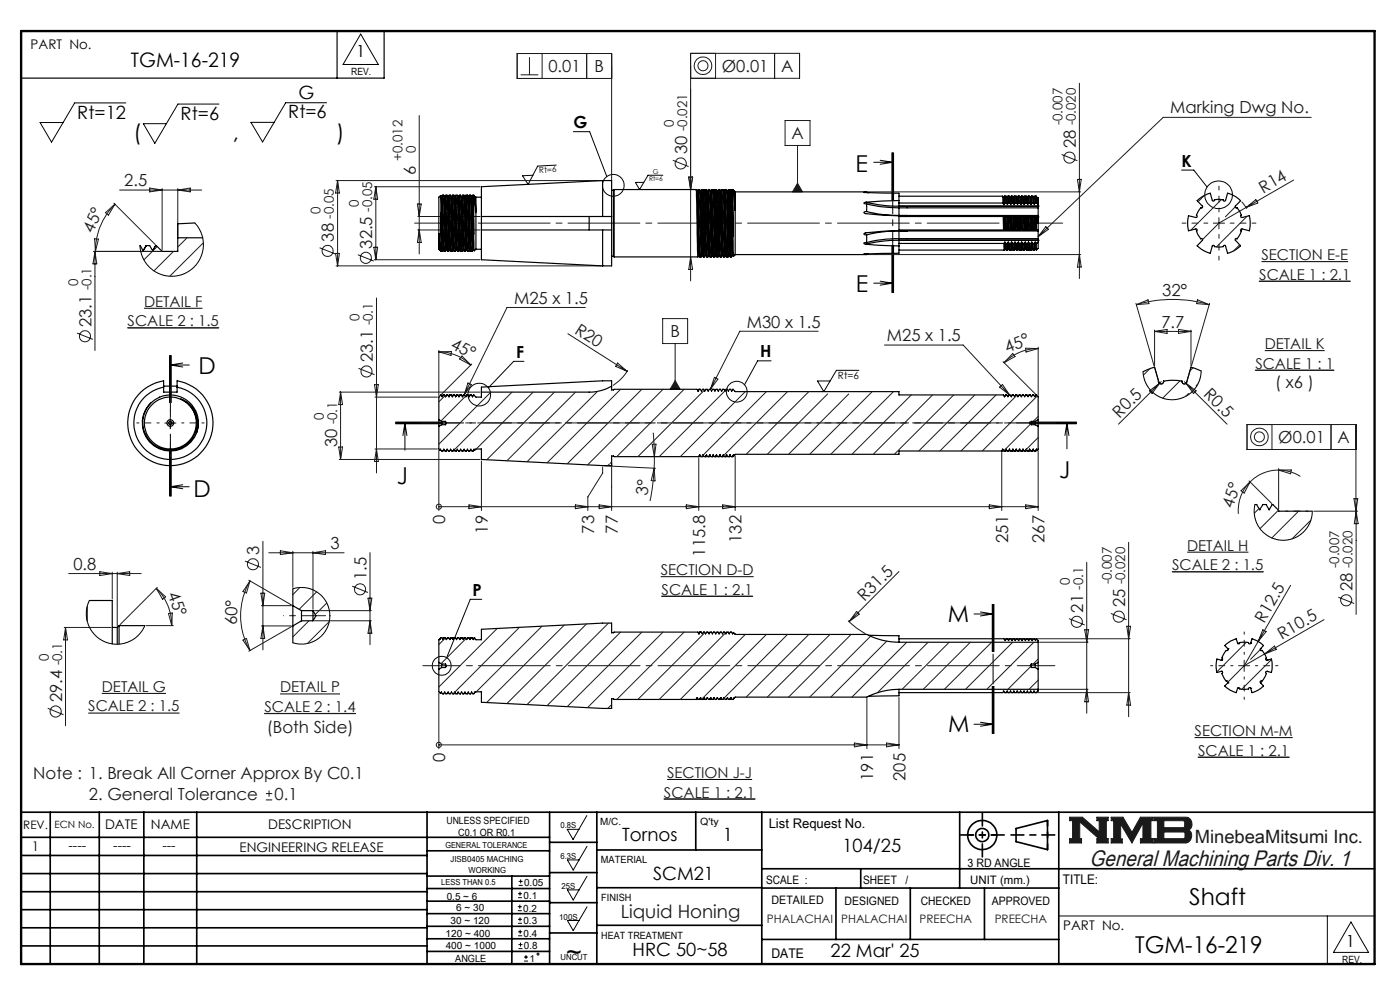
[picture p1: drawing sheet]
<svg xmlns="http://www.w3.org/2000/svg" width="297mm" height="210mm" viewBox="0 0 297 210" stroke-linecap="round" stroke-linejoin="round" font-family="sans-serif">
<defs><g id="words">
<g font-size="4.9">
<text x="181.5" y="36.4">E</text>
<text x="181.5" y="62">E</text>
<text x="42.1" y="79.4">D</text>
<text x="224.7" y="101.5">J</text>
<text x="41" y="105.4">D</text>
<text x="84.2" y="102.6">J</text>
<text x="201.1" y="131.9">M</text>
<text x="201.1" y="155.3">M</text>
<text x="252.3" y="192">Shaft</text>
<text x="120.1" y="203.7">~</text>
<text x="240.8" y="202.1">TGM-16-219</text>
</g>
<g font-size="4.7">
<text x="28.3" y="29.6">(</text>
<text x="49.4" y="29.6">,</text>
<text x="71.4" y="29.6">)</text>
</g>
<text font-size="4.7" fill="#191924" x="231.2" y="183.6">General Machining Parts Div. 1</text>
<text font-size="4.2" x="27.8" y="14.3">TGM-16-219</text>
<g font-size="3.9">
<text x="63.3" y="20.9">G</text>
<text x="16.4" y="25.1">Rt=12</text>
<text x="38.3" y="25.4">Rt=6</text>
<text x="61.2" y="25.1">Rt=6</text>
<text x="132" y="178.4">Tornos</text>
<text x="153.3" y="178.4">1</text>
<text x="178.7" y="180.8">104/25</text>
<text x="138.5" y="186.6">SCM21</text>
<text x="134.2" y="202.9">HRC 50~58</text>
<text x="176.2" y="203.1">22 Mar' 25</text>
</g>
<g font-size="3.9" fill="#191924">
<text x="253.5" y="178.9">MinebeaMitsumi Inc.</text>
<text x="131.7" y="194.7">Liquid Honing</text>
</g>
<g font-size="3.5">
<text x="75.6" y="12.1">1</text>
<text x="121.7" y="27.2">G</text>
<text x="250.7" y="35.3">K</text>
<text x="109.5" y="75.9">F</text>
<text x="161.2" y="75.8">H</text>
<text x="100.3" y="126.4">P</text>
<text x="285.5" y="200.9">1</text>
</g>
<g font-size="3.5" fill="#191924">
<text x="116.3" y="15.3">0.01</text>
<text x="126.1" y="15.3">B</text>
<text x="153.1" y="15.3">Ø0.01</text>
<text x="165.7" y="15.3">A</text>
<text x="167.9" y="29.5">A</text>
<text x="248.2" y="24.1">Marking Dwg No.</text>
<text x="145.8" y="32.7" transform="rotate(-90 145.8 32.7)">30</text>
<text x="228.2" y="31.5" transform="rotate(-90 228.2 31.5)">28</text>
<text x="26.4" y="39.5">2.5</text>
<text x="88.2" y="37.2" transform="rotate(-90 88.2 37.2)">6</text>
<text x="268" y="41" transform="rotate(-30 268 41)">R14</text>
<text x="19.7" y="49.6" transform="rotate(-66 19.7 49.6)">45°</text>
<text x="70.9" y="51.3" transform="rotate(-90 70.9 51.3)">38</text>
<text x="79" y="52.7" transform="rotate(-90 79 52.7)">32.5</text>
<text x="109.1" y="64.4">M25 x 1.5</text>
<text x="246.5" y="62.7" transform="rotate(1 246.5 62.7)">32°</text>
<text x="19.4" y="69.4" transform="rotate(-90 19.4 69.4)">23.1</text>
<text x="121.7" y="70.7" transform="rotate(32 121.7 70.7)">R20</text>
<text x="142.2" y="71.6">B</text>
<text x="158.4" y="69.5">M30 x 1.5</text>
<text x="246.4" y="69.5">7.7</text>
<text x="79.1" y="76.8" transform="rotate(-90 79.1 76.8)">23.1</text>
<text x="95.4" y="73.8" transform="rotate(27 95.4 73.8)">45°</text>
<text x="188.2" y="72.4">M25 x 1.5</text>
<text x="213.7" y="74.9" transform="rotate(-22 213.7 74.9)">45°</text>
<text x="255.2" y="83.8" transform="rotate(45 255.2 83.8)">R0.5</text>
<text x="270.5" y="82.4">( x6 )</text>
<text x="237.5" y="88.8" transform="rotate(-45 237.5 88.8)">R0.5</text>
<text x="71.5" y="94.9" transform="rotate(-90 71.5 94.9)">30</text>
<text x="271.2" y="94">Ø0.01</text>
<text x="283.7" y="94">A</text>
<text x="137.4" y="105.2" transform="rotate(-82 137.4 105.2)">3°</text>
<text x="261.6" y="107.9" transform="rotate(-72 261.6 107.9)">45°</text>
<text x="94.4" y="111.2" transform="rotate(-90 94.4 111.2)">0</text>
<text x="103.5" y="113.2" transform="rotate(-90 103.5 113.2)">19</text>
<text x="126.1" y="113.2" transform="rotate(-90 126.1 113.2)">73</text>
<text x="131.1" y="113.2" transform="rotate(-90 131.1 113.2)">77</text>
<text x="55" y="117.7" transform="rotate(-90 55 117.7)">3</text>
<text x="70.1" y="116.5">3</text>
<text x="149.6" y="118.1" transform="rotate(-90 149.6 118.1)">115.8</text>
<text x="157.3" y="115.1" transform="rotate(-90 157.3 115.1)">132</text>
<text x="213.9" y="115.1" transform="rotate(-90 213.9 115.1)">251</text>
<text x="221.6" y="115.1" transform="rotate(-90 221.6 115.1)">267</text>
<text x="15.6" y="120.9">0.8</text>
<text x="77.7" y="123.1" transform="rotate(-90 77.7 123.1)">1.5</text>
<text x="286.9" y="125.4" transform="rotate(-90 286.9 125.4)">28</text>
<text x="35.5" y="126" transform="rotate(69 35.5 126)">45°</text>
<text x="183.4" y="127.7" transform="rotate(-45 183.4 127.7)">R31.5</text>
<text x="229.8" y="129.9" transform="rotate(-90 229.8 129.9)">21</text>
<text x="238.7" y="128.9" transform="rotate(-90 238.7 128.9)">25</text>
<text x="50.2" y="132.6" transform="rotate(-88 50.2 132.6)">60°</text>
<text x="268.2" y="132.4" transform="rotate(-60 268.2 132.4)">R12.5</text>
<text x="271.9" y="135.8" transform="rotate(-30 271.9 135.8)">R10.5</text>
<text x="13.2" y="149" transform="rotate(-90 13.2 149)">29.4</text>
<text x="56.6" y="155.5">(Both Side)</text>
<text x="94.4" y="161.7" transform="rotate(-90 94.4 161.7)">0</text>
<text x="7" y="165.1">Note : 1. Break All Corner Approx By C0.1</text>
<text x="185.2" y="165.6" transform="rotate(-90 185.2 165.6)">191</text>
<text x="192.1" y="165.6" transform="rotate(-90 192.1 165.6)">205</text>
<text x="18.9" y="169.7">2. General Tolerance</text>
<text x="58.2" y="169.7">0.1</text>
</g>
<g font-size="3.2" fill="#191924">
<text x="267.1" y="59.3">SCALE 1 : 2.1</text>
<text x="267.6" y="55.2">SECTION E-E</text>
<text x="30.6" y="65">DETAIL F</text>
<text x="27.1" y="69.2">SCALE 2 : 1.5</text>
<text x="268.3" y="74">DETAIL K</text>
<text x="266.3" y="78.2">SCALE 1 : 1</text>
<text x="251.8" y="116.8">DETAIL H</text>
<text x="140.2" y="122">SECTION D-D</text>
<text x="248.7" y="121">SCALE 2 : 1.5</text>
<text x="140.4" y="126.2">SCALE 1 : 2.1</text>
<text x="21.6" y="146.7">DETAIL G</text>
<text x="59.4" y="146.9">DETAIL P</text>
<text x="18.7" y="150.9">SCALE 2 : 1.5</text>
<text x="56.1" y="151">SCALE 2 : 1.4</text>
<text x="253.4" y="156.1">SECTION M-M</text>
<text x="254.2" y="160.3">SCALE 1 : 2.1</text>
<text x="141.5" y="165">SECTION J-J</text>
<text x="140.9" y="169.2">SCALE 1 : 2.1</text>
</g>
<g font-size="2.8">
<text x="6.5" y="10.4">PART No.</text>
<text x="22.3" y="175.9">DATE</text>
<text x="32" y="175.9">NAME</text>
<text x="56.9" y="175.9">DESCRIPTION</text>
<text x="163.1" y="175.7">List Request No.</text>
<text x="6.8" y="180.6">1</text>
<text x="14.5" y="180.3">----</text>
<text x="24" y="180.3">----</text>
<text x="34.5" y="180.3">---</text>
<text x="50.8" y="180.7">ENGINEERING RELEASE</text>
<text x="225.5" y="187.6">TITLE:</text>
<text x="225.6" y="197.2">PART No.</text>
<text x="163.7" y="203.2">DATE</text>
</g>
<g font-size="2.8" fill="#191924">
<text x="142.9" y="26.9" transform="rotate(-90 142.9 26.9)">0</text>
<text x="145.8" y="27.8" transform="rotate(-90 145.8 27.8)">-0.021</text>
<text x="225.4" y="26.6" transform="rotate(-90 225.4 26.6)">-0.007</text>
<text x="228.2" y="26.6" transform="rotate(-90 228.2 26.6)">-0.020</text>
<text x="85.4" y="34.2" transform="rotate(-90 85.4 34.2)">+0.012</text>
<text x="88.2" y="32.5" transform="rotate(-90 88.2 32.5)">0</text>
<text x="68" y="45.4" transform="rotate(-90 68 45.4)">0</text>
<text x="70.8" y="46.4" transform="rotate(-90 70.8 46.4)">-0.05</text>
<text x="76.1" y="44" transform="rotate(-90 76.1 44)">0</text>
<text x="79" y="44.9" transform="rotate(-90 79 44.9)">-0.05</text>
<text x="16.6" y="60.6" transform="rotate(-90 16.6 60.6)">0</text>
<text x="19.4" y="61.6" transform="rotate(-90 19.4 61.6)">-0.1</text>
<text x="76.3" y="68.1" transform="rotate(-90 76.3 68.1)">0</text>
<text x="79.1" y="69" transform="rotate(-90 79.1 69)">-0.1</text>
<text x="68.7" y="89.1" transform="rotate(-90 68.7 89.1)">0</text>
<text x="71.5" y="90" transform="rotate(-90 71.5 90)">-0.1</text>
<text x="227" y="124.1" transform="rotate(-90 227 124.1)">0</text>
<text x="229.8" y="125.1" transform="rotate(-90 229.8 125.1)">-0.1</text>
<text x="235.9" y="124" transform="rotate(-90 235.9 124)">-0.007</text>
<text x="238.7" y="124" transform="rotate(-90 238.7 124)">-0.020</text>
<text x="284.1" y="120.5" transform="rotate(-90 284.1 120.5)">-0.007</text>
<text x="286.9" y="120.5" transform="rotate(-90 286.9 120.5)">-0.020</text>
<text x="10.3" y="140.2" transform="rotate(-90 10.3 140.2)">0</text>
<text x="13.2" y="141.2" transform="rotate(-90 13.2 141.2)">-0.1</text>
</g>
<g font-size="2.5">
<text x="4.9" y="175.9">REV.</text>
<text x="205.2" y="183.8">3 RD ANGLE</text>
<text x="162.5" y="187.5">SCALE :</text>
<text x="163.7" y="191.7">DETAILED</text>
<text x="179.2" y="191.9">DESIGNED</text>
<text x="183.1" y="187.5">SHEET</text>
<text x="192.1" y="187.5">/</text>
<text x="195.3" y="191.9">CHECKED</text>
<text x="205.8" y="187.5">UNIT (mm.)</text>
<text x="210.4" y="191.9">APPROVED</text>
</g>
<g font-size="2.5" fill="#191924">
<text x="162.7" y="195.9">PHALACHAI</text>
<text x="178.5" y="195.9">PHALACHAI</text>
<text x="195.1" y="195.9">PREECHA</text>
<text x="211" y="195.9">PREECHA</text>
</g>
<g font-size="2.1">
<text x="74.5" y="16">REV.</text>
<text x="177.8" y="80.3">Rt=6</text>
<text x="11.6" y="175.6">ECN No.</text>
<text x="94.7" y="174.7">UNLESS SPECIFIED</text>
<text x="97.2" y="177.3">C0.1 OR R0.1</text>
<text x="127.3" y="174.9">M/C.</text>
<text x="148.6" y="175">Q'ty</text>
<text x="127.5" y="183">MATERIAL</text>
<text x="94.8" y="191">0.5 ~ 6</text>
<text x="111.1" y="190.6">0.1</text>
<text x="111.2" y="188">0.05</text>
<text x="127.6" y="191.1">FINISH</text>
<text x="95.6" y="195.9">30 ~ 120</text>
<text x="96.8" y="193.3">6 ~ 30</text>
<text x="111" y="193.4">0.2</text>
<text x="111.1" y="196.1">0.3</text>
<text x="94.5" y="198.8">120 ~ 400</text>
<text x="94.5" y="201.3">400 ~ 1000</text>
<text x="111.1" y="198.7">0.4</text>
<text x="111.2" y="201.4">0.8</text>
<text x="127.6" y="199.2">HEAT TREATMENT</text>
<text x="96.6" y="204.1">ANGLE</text>
<text x="112.3" y="204.1">1</text>
<text x="284.7" y="204.3">REV.</text>
</g>
<g font-size="1.8">
<text x="114.4" y="36.7" transform="rotate(-3 114.4 36.7)">Rt=6</text>
<text x="94.5" y="179.8">GENERAL TOLERANCE</text>
<text x="118.9" y="175.7">0.8S</text>
<text x="95.6" y="182.8">JISB0405 MACHING</text>
<text x="99.4" y="185.1">WORKING</text>
<text x="118.9" y="182.2">6.3S</text>
<text x="93.6" y="187.8">LESS THAN 0.5</text>
<text x="119.1" y="188.6">25S</text>
<text x="118.6" y="195.1">100S</text>
<text x="118.9" y="203.6">UNCUT</text>
</g>
<g font-size="1.4">
<text x="137.7" y="38.4">Rt=6</text>
<text x="138.5" y="36.9">G</text>
</g>
</g></defs>
<g fill="none" stroke="#000" stroke-width=".35">
<path d="M4.5 172.3h287.1M4.5 177.6h112.1M10.7 172.3v32.2M21.1 172.3v32.2M30.5 172.3v32.2M41.7 172.3v32.2M90.6 172.3v32.2M116.6 172.3v32.2M116.6 178.7h10M126.6 172.3v32.2M147.6 172.3v8M161.6 172.3v32.2"/>
<path d="M203.6 172.3v16.1M215.5 175.7l6.7-1.6v6.1l-6.7-1.7zM224.6 172.3v32.2M4.5 185.3h86.1M4.5 181.5h86.1M4.5 189.2h86.1M4.5 193h86.1M4.5 196.8h86.1M90.6 199.1h26M90.6 193.8h26M90.6 188.5h26M90.6 191.2h26"/>
<path d="M90.6 180.5h26M90.6 185.8h26M90.6 196.5h26M108.6 185.8v18.5M116.6 185.1h10M116.6 191.5h10M116.6 197.9h10M126.6 196.3h35M126.6 188.3h35M126.6 180.3h35M161.6 184.3h130M161.6 199.3h63"/>
<path d="M161.6 188.4h63M177.3 188.4v10.9M182.6 184.3v4.1M193.1 188.4v10.9M208.8 188.4v10.9M4.5 200.7h86.1M90.6 201.8h26"/>
<circle cx="208.4" cy="177.1" r="3.1"/>
<circle cx="208.4" cy="177.1" r="1.4"/>
</g>
<path d="M226.9 173.3h2.7l3.6 3.2v-2.4h-.5v-.8h2.4v.8h-.4v3.8h.4v.9h-2.4v-.9h.5l-4.1-3.6v3.6h.3v.9h-2.5v-.9h.6v-3.8h-.6zM235.7 173.3h2.5l1.9 3.3 1.8-3.3h2.8v.8h-.5v3.8h.5v.9h-2.8v-.9h.6v-3.3l-2.4 4.2-2.4-4v3.2h.4v.8h-2.4v-.9h.6v-3.8h-.6zM244.9 173.3h6.6a1.48 1.48 0 0 1 1.3 1.2 1.48 1.48 0 0 1-.7 1.6 1.48 1.48 0 0 1 .7 1.6 1.48 1.48 0 0 1-1.4 1.1h-6.5v-.9h.6v-3.8h-.6zM246.9 174.1h4.1l.3 .2v1l-.3 .3h-4.1zM246.9 176.5h4.2l.3 .3v.8l-.4 .3h-4.1z" fill="none" stroke="#191924" stroke-width=".21"/>
<path d="M76.5 7.2l3.8 6.5h-7.5zM120.3 175.9h2.5l-1.2 2.2zM124.5 173l-1.7 2.9M124.5 179.5l-1.7 2.9M120.4 182.4h2.4l-1.2 2.2zM120.4 188.8h2.4l-1.2 2.1zM120.4 195.3h2.4l-1.2 2.1zM124.5 185.9l-1.7 2.9M124.5 192.4l-1.7 2.9M224.6 194.3h67M281.6 194.3v10.2M286.6 195.6l3.7 6.4h-7.4z" fill="none" stroke="#000" stroke-width=".21"/>
<path d="M4.5 6.6h287.1" fill="none" stroke="#000" stroke-width=".21" stroke-dasharray="6.3 1.3 1.3 1.3" stroke-dashoffset="1.9"/>
<path d="M71.5 6.6v10M81.5 6.6v10h-77" fill="none" stroke="#000" stroke-width=".25"/>
<path d="M205.3 177.1h6.2M222.2 174v6.2" fill="none" stroke="#000" stroke-width=".35" stroke-dasharray="15.2 1.3 1.3 1.3" stroke-dashoffset="14.1"/>
<path d="M203.8 177.1h9.2M208.4 172.5v9.2M214.5 177.1h9.3" fill="none" stroke="#000" stroke-width=".35" stroke-dasharray="15.2 1.3 1.3 1.3" stroke-dashoffset="12.5"/>
<path d="M4.5 6.6h287.1v197.9h-287.1z" fill="none" stroke="#000" stroke-width=".5"/>
<path d="M226.9 173.3v.8h.6v3.8h-.6v.9h2.5v-.9h-.3v-3.6l4.1 3.6h-.5v.9h2.4v-.9h-.4v-3.8h.4v-.8h-2.4v.8h.5v2.4l-3.6-3.2zM235.7 173.3v.8h.6v3.8h-.6v.9h2.4v-.8h-.4v-3.2l2.4 4 2.4-4.2v3.3h-.6v.9h2.8v-.9h-.5v-3.8h.5v-.8h-2.8l-1.8 3.3-1.9-3.3zM246.9 176.5h4.2l.3 .2v1l-.3 .2h-4.2zM244.9 173.3v.8h.6v3.8h-.6v.9h6.9l.7-.5 .3-.9-.1-.7-.6-.6a1.48 1.48 0 0 0 .7-1.6 1.48 1.48 0 0 0-1.3-1.2zM246.9 174.1h4.1l.3 .2v1.1l-.2 .2h-4.2z" fill-rule="evenodd" fill="#191924"/>
<g fill="none" stroke="#191924" stroke-width=".21">
<path d="M110.5 15.9h3.7M112.3 12.1v3.8M115 11.4v5.2M124.5 11.4v5.2M129.8 16.6h-20.1v-5.2h20.1v26.9M146.5 16.6h23.1v-5.3h-23.1v48.3M151.8 11.3v5.3M164.3 11.3v5.3M229 17.7v41.4M31.8 39.9l2.6 .4-2.6 .4zM34.4 40v13M37.7 40v10.1"/>
<path d="M71.3 38.3h56.3M71.6 38.3v18.1M71.6 38.3l.4 2.6h-.8zM79.4 39.6h22.4M79.7 39.6v15.5M79.7 39.6l.4 2.7h-.8zM88.9 24.5v29.4M142.7 34l3.4 1.3M146.1 37.6h.8l-.4 2.6zM146.1 37.6l.4 2.6M166.5 25.6h5.3v5.3h-5.3zM169.2 38.9l1.1 1.8h-2.2z"/>
<path d="M169.2 30.9v9.8M225.2 32.8l3.4 1.3M228.6 38.1h.8l-.4 2.6zM274.4 38.2l-15.8 9.1M278.2 24.9h-31.4l-26.6 25.3M20.1 50.7h.8l-.7 2.6zM20.1 53.3v21.1M20.1 53.3l.4 2.7h-.8zM22.4 45.1l2-1.8-1.4 2.3zM24.2 43.1l8.7 8.8M24.4 43.3a14.2 14.2 0 0 0-4.2 10M25.4 40.3h17.4"/>
<path d="M34.1 53.3h-14.3M37.7 40.3l2.7-.4v.8zM67.8 52.6l3.4 1.3M71.2 53.8h.8l-.4 2.6zM71.3 56.4h56.3M75.9 54l3.4 1.4M79.3 52.4h.8l-.4 2.7zM79.4 55.1h22.4M88.5 43.3h.9l-.5 2.6zM88.7 48.8h13.1M88.7 45.9h13.1M88.9 48.8l.5 2.6h-.9z"/>
<path d="M146.5 54.5l.4 2.6h-.8zM184.2 40.7h45.1M184.2 54h45.1M221.9 48.1l.5 .5-2.2 1.6zM229 54l.4 2.6h-.8zM257.4 47.3h2.4M258.6 46.2v2.3M263.4 42.8l1.1 1.5M264.3 44l2.1-1.6 .4 .7zM267.1 59.6h19.4M16.3 70.7l3.4 1.3M27.1 69.5h19.3"/>
<path d="M76.1 78.1l3.3 1.4M79.9 63.2v37.1M93.1 74.6a9.5 9.5 0 0 1 6.8 2.8M93.1 74.3v9.6M93.1 74.6h2.7l-.1 .8zM98 75.5l1.9 1.9-2.4-1.2zM100.1 77.2l-6.4 6.4M120.5 70.8l12.5 8M124.2 65.2h-16.6l-9.1 18.6M131 77l2 1.8-2.4-1.1zM133.2 78.5a9.9 9.9 0 0 1-3.2 3.3M140.6 67.6h5.3v5.3h-5.3z"/>
<path d="M143.2 72.9v9.7M173.6 70.3h-16.6l-6.3 12.3M187.6 73.2h16.7l9.9 10.6M212.8 76.7l6.8 6.9M214.8 75l.5 .6-2.3 1.3zM217.6 73.9h2.6l-2.5 .8zM220.2 73.9a10.3 10.3 0 0 0-7.2 3M220.2 73.7v10.2M241 64.3l3.8 13.3M241.1 64.6a27.7 27.7 0 0 1 15.4 0M241.1 64.6l2.5-1 .1 .8zM244.9 77.9l1.1 3.4a.51 .51 0 0 0 .6 .1 .51 .51 0 0 0 .2-.6"/>
<path d="M244.9 70v7.6M244.9 70.3h7.8M244.9 70.3l2.7-.4v.8zM250 69.9l2.7 .4-2.7 .4zM252.7 77.9l-1 3.3a.51 .51 0 0 1-.6 .2 .51 .51 0 0 1-.3-.6M252.7 70v7.6M254 63.6l2.5 1-2.6-.2zM256.6 64.3l-3.8 13.3M266.3 78.5h16.7M35 89.7h2.3M36.1 88.5v2.4M71.9 94.8h.8l-.5 2.7z"/>
<path d="M72 97.5h29.8M72 83.2h29.8M72.2 83.2v14.3M72.2 83.2l.5 2.6h-.8zM79.4 81.6h.9l-.4 2.6zM79.6 84.2h13.2M79.6 95.2h13.2M79.9 95.2l.4 2.7h-.9zM93.1 95.5v12.8M99.3 81.2l.7 .4-1.5 2.2zM102.1 97.8v10.5M127.8 99.1v1.3l-3.1 5v2.9"/>
<path d="M128.2 98.8l10.9 .5M129.8 98.3v10M138.4 94.3l.8-.1-.4 2.7zM138.6 91.8l.2 5.1M138.8 99.3l.2 2.7-.9-.1zM138.8 99.3l-.4 4.4-.5 2.6M138.8 96.9v2.4M143.2 80.7l1.1 1.9h-2.1zM148.2 97.2v11.1M151.6 80l.7 .4-1.6 2.2zM156 96.7v11.6M212.1 82.1l.6-.5 1.5 2.2z"/>
<path d="M212.5 96v12.3M220.2 95.6v12.7M243.8 82.9l2.2-1.6-1.6 2.2zM246 81.3l-8.7 8.7M246.3 81l-.3 .3M251.2 81l9.1 9M251.6 81.3l2.2 1.6-.6 .6zM269.8 90.1v5.2M271.3 99.7a8.4 8.4 0 0 0-6.1 2.5M271.3 99.7a8.7 8.7 0 0 1 4.6 1.4M271.3 99.4v8.6M271.3 99.7h2.6l-.1 .8z"/>
<path d="M282.4 90.1v5.2M287.7 95.3h-23.2v-5.2h23.2v40.2M52 119l3.4 1.4M55.8 114.8v23.1M57 117.3h16M59.5 116.8l2.6 .5-2.6 .3zM62.1 116.9v7.7M66.4 116.9v12.3M66.4 117.3l2.6-.5v.8zM78.5 117.2v19.6M93.1 107.5h.1M93.1 107.5h127.1"/>
<path d="M99.5 107.1l2.6 .4-2.6 .4zM122.1 107.1l2.6 .4-2.6 .4zM127.1 107.1l2.7 .4-2.7 .4zM145.6 107.1l2.6 .4-2.6 .4zM153.3 107.1l2.7 .4-2.7 .4zM209.9 107.1l2.6 .4-2.6 .4zM217.6 107.1l2.6 .4-2.6 .4zM230.5 119.3v32M239.4 115v37M263.3 104.1l1.9-1.9-1.3 2.4zM265 102l4.8 4.8M265.2 102.2a8.5 8.5 0 0 0-2.5 6.8"/>
<path d="M278.7 108.4h9.3M287.2 105.8h.8l-.7 5.3h.8zM13.6 133.1h9.9M13.9 133.1v20.8M13.9 133.1l.4 2.6h-.8zM14.6 121.7h15.4M21.2 121.3l2.6 .4-2.6 .4zM23.8 121.4v5.7M24.9 121.4v11.4M24.9 121.7l2.6-.4v.8zM31 132.7h5.8M33.2 124.8l1.9 1.8-.6 .5z"/>
<path d="M33.2 124.8a11 11 0 0 1 3.2 7.9M33.4 124.6l-7.9 7.9M35.7 130.1l.8-.1-.1 2.7zM51.5 135.8l.8-.4 .7 2.6zM52.8 123.1l9 5.2M53 123.3a14.7 14.7 0 0 0 0 14.7M53 123.3l-.7 2.5-.8-.3zM55.4 125.8h.8l-.4 2.7zM55.5 132.8h6.3M55.5 128.5h6.3M55.8 132.8l.4 2.6h-.8zM61.8 132.9l-9 5.2"/>
<path d="M66.7 131.7h12.1M66.7 129.5h12.1M74.7 124.3l3.4 1.4M78.1 126.9h.8l-.4 2.6zM78.5 131.7l.4 2.6h-.8zM140.3 126.5h19.4M179.9 131.6a15 15 0 0 0 3.7 2.8M181.7 129.7l.6 .6-2.2 1.6zM190.7 121.2l-10.6 10.7M213.3 135.5h26.4M220.5 136.2h10.3M226.8 131.2l3.3 1.4"/>
<path d="M230.1 133.6h.8l-.4 2.6zM235.7 130.1l3.3 1.4M239 132.8h.9l-.5 2.7zM248.7 121.3h19.3M266.9 136.1l-3 5.1 4.4-2.5M267.9 133.6l.7 .4-1.7 2.1zM268.3 138.7l2.1-1.7 .4 .8zM273.8 124.2l-6.9 11.9M280.9 131.4l-12.6 7.3M283.9 126.7l3.4 1.3M10.1 150.2l3.4 1.4M56.1 151.3h19.3"/>
<path d="M93.1 158h.1M93.1 147v11.8M93.1 158h97.6M181.3 157.6l2.6 .4-2.6 .4zM183.9 148.2v10.6M188.1 157.6l2.6 .4-2.6 .4zM190.7 147.9v10.9M213 146.9h26.7M220.5 146.2h10.3M230.5 146.2l.4 2.7h-.8zM239.4 146.9l.5 2.7h-.9zM262.7 141.2h2.4"/>
<path d="M263.9 140v2.4M56.4 169.7h1.3M56.4 168.3h1.3M57.1 167.7v1.3M140.8 169.5h19.4M254.1 160.6h19.4"/>
<circle cx="149.1" cy="13.9" r="1.08"/>
<circle cx="149.1" cy="13.9" r="1.86"/>
<circle cx="144.4" cy="34.7" r="1.17"/>
<circle cx="226.9" cy="33.4" r="1.18"/>
<circle cx="69.5" cy="53.2" r="1.18"/>
<circle cx="77.6" cy="54.7" r="1.18"/>
<circle cx="18" cy="71.3" r="1.18"/>
<circle cx="77.8" cy="78.8" r="1.18"/>
<circle cx="267.1" cy="92.7" r="1.07"/>
<circle cx="267.2" cy="92.7" r="1.86"/>
<circle cx="53.7" cy="119.7" r="1.18"/>
<circle cx="93.1" cy="107.5" r=".54"/>
<circle cx="76.4" cy="125" r="1.19"/>
<circle cx="228.4" cy="131.9" r="1.18"/>
<circle cx="237.3" cy="130.8" r="1.18"/>
<circle cx="285.6" cy="127.3" r="1.17"/>
<circle cx="11.8" cy="150.9" r="1.18"/>
<circle cx="93.1" cy="158" r=".54"/>
</g>
<g fill="none" stroke="#000" stroke-width=".21">
<path d="M26.7 21.8h-10.9l-4.9 8.4-2.4-4.2h4.9M46.5 22.1h-8.8l-4.9 8.3-2.4-4.2h4.9M69.3 21.8h-8.7l-4.9 8.3-2.5-4.1h4.9M118 35l-3.9 .2-2.1 3.9-1.2-1.8 2.3-.1M121.6 27.9h3.5l3.6 9.6M140.6 37.2h-3.1l-1.8 3-.9-1.5h1.8M185.3 34.4h4.1M186.7 34l2.7 .4M189.2 32.4v10M189.4 34.4l-2.7 .4M189.4 32.4v10M189.6 32.4v10"/>
<path d="M250.6 36.1h2.7l2.8 3.6M186.7 59.6l2.7 .5M189.2 52.1v10M189.4 52.1v10M189.6 52.1v10M267.1 59.7h19.4M267.6 55.5h18.4M27.1 69.6h19.3M30.6 65.4h12.3M36 75.4v10M36.1 77.4h4M36.1 77.4l2.7 .4"/>
<path d="M36.2 75.4v10M36.3 75.4v10M38.8 77l-2.7 .4M111.2 76.7h-2.2l-5.4 5.6M163.6 76.5h-2.9l-2.8 5.1M182.2 78.6h-4.8l-2.6 4.5-1.4-2.3h2.7M185.3 60.1h4.1M189.4 60.1l-2.7 .4M266.3 78.6h16.7M268.3 74.4h12.7M36 95.2v10M36.2 95.2v10"/>
<path d="M36.3 95.2v10zM83.9 89.7h10M83.9 89.5h10M83.9 89.9h10M85.9 89.7v5.8M85.9 89.7l.4 2.7M85.9 89.7l-.4 2.7M218.4 89.7h10M218.4 89.5h10M218.4 89.9h10M226.3 89.7v5.5M226.3 89.7l.5 2.7"/>
<path d="M226.3 89.7l-.4 2.7M36.1 103.2h4M36.1 103.2l2.7 .5M38.8 102.8l-2.7 .4M251.8 117.1h13.1M102.2 127.1h-2.4l-5 12.4M140.2 122.3h19.7M140.4 126.5h19.3M206.6 130.2h4M208 129.8l2.6 .4M210.5 128.2v10M210.6 130.2l-2.6 .5"/>
<path d="M210.7 128.2v10M210.9 128.2v10M248.7 121.3h19.3M18.7 151.3h19.4M21.6 147.1h13.6M56.1 151.4h19.4M59.4 147.2h12.7M206.6 153.6h4M208 153.2l2.6 .4M210.5 145.6v10M210.6 153.6l-2.6 .4M210.7 145.6v10"/>
<path d="M210.9 145.6v10M253.4 156.5h20.8M140.9 169.5h19.3M141.5 165.3h18.1M254.2 160.6h19.3M109.9 193.2h.8M109.9 192.3h.8M109.9 195.9h.8M109.9 195h.8M109.9 190.4h.8M109.9 189.6h.8M109.9 198.5h.9"/>
<path d="M109.9 197.7h.9M110 187.8h.9M110 187h.9M110.3 191.9v.8M110.3 189.2v.8M110.3 194.6v.8M110.3 197.2v.9M110.4 199.9v.9M110.5 186.5v.9M110 201.2h.8M110 200.4h.8M111.2 203.9h.8"/>
<path d="M111.2 203h.8M111.6 202.6v.8"/>
<circle cx="130.1" cy="39.3" r="2.3"/>
<circle cx="258.5" cy="41.3" r="2.94"/>
<circle cx="101.7" cy="83.7" r="2.4"/>
<circle cx="156.3" cy="83.1" r="2.2"/>
<circle cx="93.7" cy="141.2" r="2"/>
<circle cx="114.1" cy="202.4" r=".21"/>
</g>
<path d="M36.2 75.4v29.8" fill="none" stroke="#000" stroke-width=".21" stroke-dasharray="6.3 1.3 1.3 1.3" stroke-dashoffset="3.5"/>
<path d="M228.4 89.7h-144.5" fill="none" stroke="#000" stroke-width=".21" stroke-dasharray="6.3 1.3 1.3 1.3" stroke-dashoffset="2.1"/>
<path d="M189.4 32.4v29.7" fill="none" stroke="#000" stroke-width=".21" stroke-dasharray="6.3 1.3 1.3 1.3" stroke-dashoffset="3.6"/>
<path d="M210.7 128.2v27.4" fill="none" stroke="#000" stroke-width=".21" stroke-dasharray="6.3 1.3 1.3 1.3" stroke-dashoffset="-.4"/>
<path d="M60.1 130.6h3.9" fill="none" stroke="#191924" stroke-width=".21" stroke-dasharray="15.2 1.3 1.3 1.3" stroke-dashoffset="15.2"/>
<path d="M66.4 130.6h-2.4M66.4 130.6h2.7" fill="none" stroke="#191924" stroke-width=".21" stroke-dasharray="15.2 1.3 1.3 1.3"/>
<path d="M88 47.3h137.4" fill="none" stroke="#191924" stroke-width=".21" stroke-dasharray="15.2 1.3 1.3 1.3" stroke-dashoffset="5.6"/>
<path d="M256.2 47.3h-5.4M258.6 45v-5.5M258.6 49.7v5.5M261 47.3h5.4" fill="none" stroke="#191924" stroke-width=".21" stroke-dasharray="15.2 1.3 1.3 1.3" stroke-dashoffset="14.4"/>
<path d="M89.7 141.2h134.1" fill="none" stroke="#191924" stroke-width=".21" stroke-dasharray="15.2 1.3 1.3 1.3" stroke-dashoffset="7.3"/>
<path d="M33.8 89.7h-4.8M36.2 87.3v-4.7M36.2 92.1v4.8M38.5 89.7h4.8M272.8 108.4h4.7M264 138.8v-4.7M261.6 141.2h-4.8M264 143.6v4.7M266.3 141.2h4.8" fill="none" stroke="#191924" stroke-width=".21" stroke-dasharray="15.2 1.3 1.3 1.3" stroke-dashoffset="14.8"/>
<path d="M223.9 89.7h-134.6" fill="none" stroke="#191924" stroke-width=".21" stroke-dasharray="15.2 1.3 1.3 1.3" stroke-dashoffset="7"/>
<path d="M143.2 80.7l1.1 1.9h-2.1zM169.2 38.9l1.1 1.8h-2.2z" fill="#191924"/>
<g fill="none" stroke="#000" stroke-width=".25">
<path d="M127.8 38.3v7.6M127.8 38.3h2v7.6M127.8 38.3l-25.7 1.3v6.3M29.7 52.1l.7 1.1M31 52.1l-.6 1.1M31 52.1h.7l.7 1.1M31 52.1h.1M33 52.1l-.6 1.1M33 52.1v.1M37.7 50.4h5.3M41.3 47.3l-3.6 .2v5.8h-3.3l-1.4-1.2M93.1 49.6l.1 3.3 .2 .3"/>
<path d="M93.1 49.6l.4 3.6M93.1 49.6l.2 3.3M93.5 41.5l-.4 .3 .1 11.2M93.5 53.2v.1M93.5 53.3h.3l.2-.4 .2 .4h.3l.2-.4 .2 .4h.3l.2-.4 .2 .4h.3M93.5 45.1v8.2M93.5 45.1l.3 8.2M93.6 41.8l.4 11.1M93.8 41.4l-.2 .4-.1-.3v3.6M93.8 41.4l.4 11.9M93.8 41.4h.3M94.1 41.4l.2 .4 .3-.4"/>
<path d="M94.1 41.4l.4 11.9M94.3 41.8l.4 11.1M94.6 41.4l.3 11.9M94.6 41.4h.2M94.8 41.4l.3 .4 .2-.4M94.8 41.4l.4 11.9M95.1 41.8l.3 11.1M95.3 41.4l.3 11.9M95.3 41.4h.2M95.5 41.4l.3 .4 .2-.4M95.5 41.4l.4 11.9M95.8 41.8l.3 11.1"/>
<path d="M96 41.4l.3 11.9M96 41.4h.3M96.3 41.4l.2 .4 .2-.4M96.3 41.4l.3 11.9M96.5 41.8l.3 11.1M96.7 41.4l.4 11.9M96.7 41.4h.3M97 41.4l.2 .4 .2-.4M97 41.4l.3 11.9M97.2 41.8l.3 11.1M97.4 41.4l.4 11.9M97.4 41.4h.3"/>
<path d="M97.7 41.4l.2 .4 .2-.4M97.7 41.4l.3 11.9M97.9 41.8l.4 11.1M98.1 41.4l.4 11.9M98.1 41.4h.3M98.4 41.4l.2 .4 .2-.4M98.4 41.4l.3 11.9M98.6 41.8l.4 11.1M98.8 41.4l.4 11.9M98.8 41.4h.3M99.1 41.4l.2 .4 .3-.4M99.1 41.4l.4 11.9"/>
<path d="M99.3 41.8l.4 11.1M99.6 41.4l.3 11.9M99.6 41.4h.2M99.8 41.4l.2 .4 .3-.4M99.8 41.4l.4 11.9M100 41.8l.4 11.1M100.3 41.4l.2 8.2M100.3 41.4h.2M100.5 49.6l.1 3.6-.2-.3-.2 .4h-.3l-.2-.4-.2 .4h-.3l-.2-.4-.3 .4h-.2l-.2-.4-.3 .4h-.2l-.3-.4-.2 .4h-.2l-.3-.4-.2 .4h-.3l-.2-.4-.2 .4M100.5 41.4v8.2M100.5 41.4l.1 .1M100.6 41.5l.3 3.6"/>
<path d="M100.6 41.5l.2 .2M100.8 41.8l.1 3.3M100.8 41.7l.1 3.4M100.8 41.7l.2 .1M101 41.8v11.1M101 52.9l-.4 .3M101 52.9h1.1M101 41.8h1.1M102.1 48.8v6.3l25.7 1.3M102.1 48.8h25.7M102.1 45.9h25.7M102.1 45.9v2.9"/>
<path d="M125 45.9v2.9M127.8 48.8v7.6M127.8 48.8h2M127.8 45.9h2M129.8 48.8v7.6h-2M129.8 45.9v2.9M129.8 54.4h.3M129.8 40.3h.3M130.1 40.3v14.1M130.1 54.4l.2 .1M130.3 40.2v14.3M130.3 40.2h17.4"/>
<path d="M130.3 40.2l-.2 .1M147.7 40.2l.2 .4 .2-.4 .1 .7 .3 13.6M147.7 40.2l.4 14.3M147.9 40.6l.4 13.5M148.1 40.2h.3M148.3 54.1l.2 .4h.3l.2-.4M148.3 54.1l-.2 .4h-17.8M148.4 40.2l.2 .4 .2-.4M148.4 40.2l.4 14.3M148.6 40.6l.4 13.5M148.9 40.2l.3 14.3M148.9 40.2h.2"/>
<path d="M149 54.1l.2 .4h.3l.2-.4M149.1 40.2l.2 .4 .3-.4v.2l.3 14.1M149.1 40.2l.4 14.3M149.3 40.6l.4 13.5M149.6 40.2h.2M149.7 54.1l.2 .4h.3l.2-.4M149.8 40.2l.3 .4 .2-.4v.2l.3 14.1M149.8 40.2l.4 14.3M150.1 40.6l.3 13.5M150.3 40.2h.2M150.4 54.1l.2 .4h.3l.2-.4M150.5 40.2l.3 .4 .2-.4 .1 .7 .2 13.6"/>
<path d="M150.5 40.2l.4 14.3M150.8 40.6l.3 13.5M151 40.2h.3M151.1 54.1l.2 .4h.3l.2-.4M151.3 40.2l.2 .4 .2-.4M151.3 40.2l.3 14.3M151.5 40.6l.3 13.5M151.7 40.2l.4 14.3M151.7 40.2h.3M151.8 54.1l.3 .4h.2l.2-.4M152 40.2l.2 .4 .2-.4 .1 .2 .3 14.1M152 40.2l.3 14.3"/>
<path d="M152.2 40.6l.3 13.5M152.4 40.2h.3M152.5 54.1l.3 .4h.2l.3-.4M152.7 40.2l.2 .4 .2-.4 .1 .2 .3 14.1M152.7 40.2l.3 14.3M152.9 40.6l.4 13.5M153.1 40.2h.3M153.3 54.1l.2 .4h.3l.2-.4M153.4 40.2l.2 .4 .2-.4 .1 .7 .3 13.6M153.4 40.2l.3 14.3M153.6 40.6l.4 13.5M153.8 40.2h.3"/>
<path d="M154 54.1l.2 .4h.3l.2-.4M154.1 40.2l.2 .4 .3-.4M154.1 40.2l.4 14.3M154.3 40.6l.4 13.5M154.6 40.2l.3 14.3M154.6 40.2h.2M154.7 54.1l.2 .4h.3l.2-.4M154.8 40.2l.2 .4 .3-.4M154.8 40.2l.4 14.3M155 40.6l.4 13.5M155.3 40.2l.2 9.9M155.3 40.2h.2"/>
<path d="M155.5 40.2l.5 .5M155.5 50.1l.1 4.3-.2-.3M155.5 40.2v9.9M155.6 40.3l.3 4.3M155.8 40.6l.1 4M156 40.7v13.3l-.4 .4M156 40.7l27.8 .1M183.6 45.3h.1M183.6 49.4h.1M183.7 51.8l7 .4M183.7 42.9l-.4 .2 .5 .1M183.7 42.9a27.9 27.9 0 0 0 7 .8"/>
<path d="M183.8 44.9h-.4l-.1 .2 .4 .2 3.4 .3 3.6 .2v3.1l-7 .5-.4 .2 .1 .2h.4M183.8 49.8v1.7M183.8 51.5l-.5 .1 .4 .2M183.8 53.9l-27.8 .1M183.8 40.8h-.5l7.4 .2v1.5M183.8 43.2v1.7M183.8 44.9a27.3 27.3 0 0 0 6.9 .8M183.8 43.2a27.3 27.3 0 0 0 6.9 .9M183.8 40.8l.2 .1M183.9 40.7l.4 .2M184 53.8l-.2 .1M184.3 53.8l-.4 .2"/>
<path d="M190.7 52.2v1.5l-7.4 .2h.5M190.7 42.5l-7 .4M190.7 45.7h1.7M190.7 49h1.7M190.7 49a27.3 27.3 0 0 0-6.9 .8M190.7 49v1.6M190.7 50.6a27.3 27.3 0 0 0-6.9 .9M190.7 44.1v1.6M190.7 44.1h29.5M190.7 50.6h29.5M190.7 51a27.9 27.9 0 0 0-7 .8M190.7 43.7v.4"/>
<path d="M190.7 50.6v.4M190.7 42.5v1.2M190.7 51v1.2M190.7 48.8h22.2M190.7 45.9h22.1M190.7 51.6h22.3M190.7 51h29.5M190.7 43.7h29.5M190.7 43.1h22.1M190.7 41.6h22M192.4 49h27.8M192.4 45.7h27.8"/>
<path d="M212.7 41.6l.1 1.5M212.7 41.6l.2 .4M212.8 43.1l.2 .2M212.8 45.9l.1 2.9M212.8 45.9l.3 .1M212.9 42l.3-.4v1.5M212.9 42l.1 1.3M213 51.6v1.4l.3-.3M213.1 46v2.7M213.1 48.7l-.2 .1M213.1 48.7l.3 .1M213.2 51.4l.2 .2"/>
<path d="M213.2 51.4l-.2 .2M213.2 51.4l.1 1.3M213.2 43.1l-.2 .2M213.2 43.1h.3M213.3 52.7l.2 .3M213.3 52.7l-.2 .3h-22.4M213.3 45.9l.1 2.9M213.3 45.9l-.2 .1M213.3 45.9h.2M213.4 48.8h.2M213.4 51.6l.1 1.4M213.4 51.6h.3"/>
<path d="M213.4 41.6l.1 1.5M213.4 41.6l.3 .4M213.4 41.6h-.3l-.2 .4M213.5 43.1l.2 .2M213.5 45.9l.1 2.9M213.5 45.9l.3 .1M213.7 42l.2-.4 .1 1.5M213.7 42v1.3M213.7 51.6v1.4l.3-.3M213.8 46v2.7M213.8 48.7l-.2 .1M213.8 48.7l.3 .1"/>
<path d="M213.9 51.4l.2 .2M213.9 51.4l-.2 .2M213.9 51.4l.1 1.3M214 43.1l-.3 .2M214 52.7l.2 .3M214 43.1h.2M214 45.9l.1 2.9M214 45.9l-.2 .1M214 52.7l-.2 .3h-.3M214 45.9h.3M214.1 48.8h.2M214.1 41.6l.1 1.5"/>
<path d="M214.1 41.6l.3 .4M214.1 51.6l.1 1.4M214.1 41.6h-.3l-.2 .4M214.1 51.6h.3M214.2 53h.3M214.2 43.1l.2 .2M214.3 45.9v2.9M214.3 45.9l.2 .1M214.4 42l.2-.4 .1 1.5M214.4 42v1.3M214.4 51.6l.1 1.4M214.5 46l.1 2.7"/>
<path d="M214.6 48.7l-.3 .1M214.6 48.7l.2 .1M214.6 51.4l.2 .2M214.6 51.4l-.2 .2M214.6 51.4l.1 1.3M214.7 43.1l-.3 .2M214.7 52.7l-.2 .3M214.7 52.7l.2 .3M214.7 43.1h.2M214.7 45.9l.1 2.9M214.7 45.9l-.2 .1M214.7 45.9h.3"/>
<path d="M214.8 48.8h.2M214.8 51.6l.1 1.4M214.8 51.6h.3M214.9 41.6v1.5M214.9 41.6l.2 .4M214.9 41.6h-.4l-.2 .4M214.9 43.1l.3 .2M215 45.9v2.9M215 45.9l.2 .1M215.1 42l.1 1.3M215.1 42l.2-.4 .1 1.5M215.1 51.6l.1 1.4 .2-.3"/>
<path d="M215.2 46l.1 2.7M215.3 48.7l-.3 .1M215.3 48.7l.2 .1M215.3 51.4l.2 .2M215.3 51.4l-.2 .2M215.3 51.4l.1 1.3M215.4 43.1l-.2 .2M215.4 52.7l.2 .3M215.4 43.1h.2M215.4 52.7l-.2 .3h-.3M215.4 45.9l.1 2.9M215.4 45.9l-.2 .1"/>
<path d="M215.4 45.9h.3M215.5 48.8h.3M215.5 51.6l.1 1.4M215.5 51.6h.3M215.6 41.6v1.5M215.6 41.6l.2 .4M215.6 41.6h-.3l-.2 .4M215.6 43.1l.3 .2M215.7 45.9l.1 2.9M215.7 45.9l.2 .1M215.8 42l.2-.4 .1 1.5M215.8 42l.1 1.3"/>
<path d="M215.8 51.6l.1 1.4 .2-.3M215.9 46l.1 2.7M216 48.7l-.2 .1M216 48.7l.2 .1M216 51.4l.3 .2M216 51.4l-.2 .2M216 51.4l.1 1.3M216.1 43.1l-.2 .2M216.1 43.1h.3M216.1 52.7l.2 .3M216.1 52.7l-.2 .3h-.3M216.1 45.9l.1 2.9"/>
<path d="M216.1 45.9l-.2 .1M216.1 45.9h.3M216.2 48.8h.3M216.3 51.6v1.4M216.3 51.6h.2M216.3 41.6l.1 1.5M216.3 41.6l.2 .4M216.3 41.6h-.3l-.2 .4M216.4 43.1l.2 .2M216.4 45.9l.1 2.9M216.4 45.9l.2 .1M216.5 42l.2-.4 .1 1.5"/>
<path d="M216.5 42l.1 1.3M216.5 51.6l.1 1.4 .2-.3M216.6 46l.1 2.7M216.7 48.7l-.2 .1M216.7 48.7l.2 .1M216.7 51.4l.3 .2M216.7 51.4l-.2 .2M216.7 51.4l.1 1.3M216.8 43.1l-.2 .2M216.8 52.7l.2 .3M216.8 43.1h.3M216.9 45.9v2.9"/>
<path d="M216.9 45.9l-.3 .1M216.9 52.7l-.3 .3h-.3M216.9 45.9h.2M216.9 48.8h.3M217 41.6l.1 1.5M217 41.6l.2 .4M217 51.6v1.4M217 41.6h-.3l-.2 .4M217 51.6h.2M217.1 43.1l.2 .2M217.1 45.9l.1 2.9M217.1 45.9l.2 .1"/>
<path d="M217.2 42l.1 1.3M217.2 42l.3-.4v1.5M217.2 51.6l.1 1.4 .2-.3M217.3 46l.1 2.7M217.4 48.7l-.2 .1M217.4 48.7l.2 .1M217.5 51.4l.2 .2M217.5 51.4l-.3 .2M217.5 51.4v1.3M217.5 43.1l-.2 .2M217.5 52.7l.3 .3M217.5 43.1h.3"/>
<path d="M217.6 52.7l-.3 .3h-.3M217.6 45.9v2.9M217.6 45.9l-.3 .1M217.6 45.9h.2M217.6 48.8h.3M217.7 51.6l.1 1.4M217.7 51.6h.2M217.7 41.6l.1 1.5M217.7 41.6l.2 .4M217.7 41.6h-.3l-.2 .4M217.8 43.1l.2 .2M217.8 45.9l.1 2.9"/>
<path d="M217.8 45.9l.3 .1M217.9 42l.1 1.3M217.9 51.6l.1 1.4 .2-.3M218.1 46v2.7M218.1 48.7l-.2 .1M218.1 48.7l.2 .1M218.1 41.6l-.2 .4M218.1 41.6h.3M218.2 41.6v1.5M218.2 41.6l-.3 .4M218.2 51.4l.2 .2M218.2 51.4l-.3 .2"/>
<path d="M218.2 51.4v1.3M218.2 43.1l-.2 .2M218.2 52.7l.3 .3M218.2 43.1h.3M218.3 52.7l-.2 .3h-.3M218.3 45.9v2.9M218.3 45.9l-.2 .1M218.3 45.9h.2M218.3 48.8h.3M218.4 51.6l.1 1.4M218.4 51.6h.3M218.4 41.6l.1 1.5"/>
<path d="M218.4 41.6l.3 .4M218.5 43.1l.2 .2M218.5 45.9l.1 2.9M218.5 45.9l.3 .1M218.7 42v1.3M218.7 42l.2-.4v1.5M218.7 51.6v1.4l.3-.3M218.8 46v2.7M218.8 48.7l-.2 .1M218.8 48.7l.3 .1M218.9 51.4l.2 .2M218.9 51.4l-.2 .2"/>
<path d="M218.9 51.4l.1 1.3M218.9 43.1l-.2 .2M218.9 43.1h.3M219 52.7l.2 .3M219 52.7l-.2 .3h-.3M219 45.9l.1 2.9M219 45.9l-.2 .1M219 45.9h.3M219.1 48.8h.2M219.1 51.6l.1 1.4M219.1 51.6h.3M219.1 41.6l.1 1.5"/>
<path d="M219.1 41.6l.3 .4M219.1 41.6h-.3l-.2 .4M219.2 43.1l.2 .2M219.3 45.9v2.9M219.3 45.9l.2 .1M219.4 42l.2-.4 .1 1.5M219.4 42v1.3M219.4 51.6v1.4l.3-.3M219.5 46v2.7M219.5 48.7l-.2 .1M219.5 48.7l.3 .1M219.6 51.4l.3 .2"/>
<path d="M219.6 51.4l-.2 .2M219.6 51.4l.1 1.3M219.7 43.1l-.3 .2M219.7 52.7l.2 .3M219.7 43.1h.2M219.7 45.9l.1 2.9M219.7 45.9l-.2 .1M219.7 52.7l-.2 .3h-.3M219.7 45.9h.2M219.8 48.8h.1M219.9 45.9v2.9M219.9 51.6h.1"/>
<path d="M219.9 41.6v1.5M219.9 51.7v1.3M219.9 51.6v.1M219.9 41.6h-.4l-.1 .4M219.9 45.9l.3 .1M219.9 43.1l.1 .1M219.9 41.6v.1M219.9 41.7l.1 1.5M219.9 41.7l.2 .3M220 43.2l.1 .1M220.1 42v1.3M220.1 41.9l.1 1.4"/>
<path d="M220.1 41.9v.1M220.2 46v1.3M220.2 46h.1M220.2 43.3h-.1M220.2 43.3h.1M220.2 47.3v1.4M220.2 48.7v.3M220.2 45.7v.3M220.2 49v1.6M220.2 44.1v1.6M220.2 51.4v1.3l-.3 .3M220.2 50.6v.4"/>
<path d="M220.2 43.7v.4M220.2 43.7h.1M220.2 51h.1M220.2 43.3v.4M220.2 51v.4M220.2 48.7l-.3 .1M220.2 51.4l-.3 .2M253.8 49l.9 1.7M253.8 45.7a.24 .24 0 0 1 .2 .3 .24 .24 0 0 1-.3 .1l-1.6-.4a7.4 7.4 0 0 0 0 3.3l1.6-.4a.24 .24 0 0 1 .3 .1 .24 .24 0 0 1-.2 .3M253.8 45.7h.1M253.9 49h-.1M254.7 50.7a.24 .24 0 0 1 .4 0 .24 .24 0 0 1 0 .3l-1.1 1.1a6.2 6.2 0 0 0 2.8 1.6l.4-1.5a.24 .24 0 0 1 .3-.2 .24 .24 0 0 1 .1 .3"/>
<path d="M254.7 44.1l-.9 1.6M254.7 44.1h.1M254.8 50.6l-.1 .1M257.6 42.4h1.9M257.6 52.3h1.9M257.6 42.4a.24 .24 0 0 1-.1 .3 .24 .24 0 0 1-.3-.2l-.4-1.5a6.2 6.2 0 0 0-2.8 1.6l1.1 1.1a.24 .24 0 0 1 0 .3 .24 .24 0 0 1-.4 .1M257.6 42.4h.1M257.6 52.3h.1M259.5 42.4a.25 .25 0 0 0 .2 .3 .25 .25 0 0 0 .3-.2l.4-1.5a5.8 5.8 0 0 1 2.8 1.6l-1.1 1.1a.25 .25 0 0 0 0 .3 .25 .25 0 0 0 .3 .1M259.5 42.4h.1M259.5 52.3h.1M262.4 50.6v.1"/>
<path d="M262.4 44.1l.9 1.6M262.4 50.7v-.1a.26 .26 0 0 0-.3 .1 .26 .26 0 0 0 0 .3l1.1 1.1a5.8 5.8 0 0 1-2.8 1.6l-.4-1.4a.27 .27 0 0 0-.2-.3 .27 .27 0 0 0-.3 .3M262.4 44.1h.1M263.3 49h.1M263.3 45.7a.25 .25 0 0 0-.1 .3 .25 .25 0 0 0 .3 .1l1.5-.4a7.4 7.4 0 0 1 0 3.3l-1.6-.4a.24 .24 0 0 0-.2 .2 .24 .24 0 0 0 .1 .2M263.3 49l-.9 1.7M263.3 45.7h.1M242.5 78.8l2.4-.9 1 3.2a.51 .51 0 0 0 .6 .3 .51 .51 0 0 0 .3-.6M254.8 78.7l-2.1-.8-1 3.2a.51 .51 0 0 1-.6 .3 .51 .51 0 0 1-.3-.6M32 85.5a5.9 5.9 0 0 0 1 9.3 5.9 5.9 0 0 0 8.8-3.2M32 85.5a5.9 5.9 0 0 1 7.3-.8 5.9 5.9 0 0 1 2.5 6.9 5.7 5.7 0 0 0-3.4-6.9 5.7 5.7 0 0 1 .7 9.9 5.7 5.7 0 0 1-8.8-4.6 6 6 0 0 1 1.7-4.5zM34.7 82.1a7.7 7.7 0 0 0-5 11.9 7.7 7.7 0 0 0 12.9 0 7.7 7.7 0 0 0-5-11.9"/>
<path d="M34.7 82.1v-1.3a9.1 9.1 0 0 0-6.1 13.9 9.1 9.1 0 0 0 15.1 0 9.1 9.1 0 0 0-6.1-13.9v1.3M34.7 82.1v1.1h2.9v-1.1M34.7 81.9h2.9M41.8 91.5v.1M93.1 89v1.4M93.1 90.4v4.8l.2 .3M93.1 89l.6 .4M93.3 95.5l.2-.2 .2 .4h.2M93.3 95.5h.1M93.7 89.4v.7M93.7 90.1l-.6 .3M93.7 90.1h.8"/>
<path d="M93.7 89.4h.8M93.8 84.2l-.3-.4-.4 .4v4.8M93.9 95.7l.3-.4 .2 .4h.3M93.9 95.6v.1M94 83.8l-.2 .4M94.1 83.8l-.3 .4M94.1 83.8h.2l.2 .4M94.1 83.8h-.1M94.5 89.4v.7M94.5 89.4l.2 .3-.2 .4M94.7 95.7l.2-.4 .2 .4h.3M94.7 95.6v.1"/>
<path d="M94.8 83.8l-.3 .4M94.8 83.8h.2l.2 .4M94.8 83.8h.1M95.4 95.7l.2-.4 .2 .4h.3M95.4 95.6v.1M95.5 83.8l-.3 .4M95.5 83.8h.1M95.5 83.8h.2l.3 .4M96.1 95.7l.2-.4 .2 .4h.3M96.1 95.6v.1M96.2 83.8l-.2 .4M96.2 83.8h.1"/>
<path d="M96.2 83.8h.2l.3 .4M96.8 95.7l.2-.4 .3 .4h.2M96.8 95.6v.1M96.9 83.8l-.2 .4M96.9 83.8h.3l.2 .4M97.5 95.7l.2-.4 .3 .4h.2M97.5 95.6v.1M97.6 83.8l-.2 .4M97.6 83.8h.3l.2 .4M97.6 83.8h.1M98.2 95.7l.3-.4 .2 .4h.2M98.2 95.6v.1"/>
<path d="M98.3 83.8l-.2 .4M98.3 83.8h.1M98.3 83.8h.3l.2 .4M98.9 95.7l.3-.4 .2 .4h.3M99 95.6l-.1 .1M99 83.8l-.2 .4M99 83.8h.3l.2 .4M99 83.8h.1M99.7 95.7l.2-.4 .2 .4h.3M99.7 95.6v.1M99.8 83.8l-.3 .4M99.8 83.8h.2l.2 .4"/>
<path d="M100.4 95.7l.2-.4 .1 .2 .3-.3h1.1v2.3l25.7 1.3h2v-2.1l.5 .2h17.9M100.4 95.6v.1M100.5 83.8l-.3 .4M100.5 83.8h.1M129.8 81.9a9.4 9.4 0 0 1-4.8 1.3h-22.9M148.2 96.9h.1M148.3 82.6l-.2 .4M148.3 82.6l-.2 .4-.3-.4h-17.5l-.5 .1v-1.9h-2l-25.7 1.3v2.1h-1.1l-.5-.4M148.3 82.6h.3l.2 .4 .2-.4h.3l.2 .4 .3-.4h.2l.2 .4 .3-.4h.2l.3 .4 .2-.4h.2l.3 .4 .2-.4h.3l.2 .4 .2-.4h.3l.2 .4 .2-.4h.3l.2 .4 .2-.4h.3l.2 .4 .3-.4h.2l.2 .4 .3-.4 .5 .4M148.3 82.6h.1M148.4 96.5l-.2 .4M148.4 96.5l.3 .4h.2"/>
<path d="M148.9 96.9h.1M149.2 96.5l-.3 .4M149.2 96.5l.2 .4h.2M149.6 96.9h.1M149.9 96.5l-.3 .4M149.9 96.5l.2 .4h.3M150.4 96.9h.1M150.6 96.5l-.2 .4M150.6 96.5l.2 .4h.3M151.1 96.9h.1M151.3 96.5l-.2 .4M151.3 96.5l.2 .4h.3"/>
<path d="M151.8 96.9h.1M152 96.5l-.2 .4M152 96.5l.3 .4h.2M152.5 96.9h.1M152.8 96.5l-.3 .4M152.8 96.5l.2 .4h.2M153.2 96.9h.1M153.5 96.5l-.3 .4M153.5 96.5l.2 .4h.3M154 96.9h.1M154.2 96.5l-.2 .4M154.2 96.5l.2 .4h.3"/>
<path d="M154.7 96.9h.1M154.9 96.5l-.2 .4M154.9 96.5l.2 .4h.3M155.4 96.9h.1M155.6 96.5l-.2 .4M156 83.1h34.7v.7h22.2l.2 .4M156 83v.1M212.5 95.7h-21.8v.7h-34.7l-.3 .3-.1-.2M212.5 95.7h.1M212.7 95.3l-.2 .4M212.7 95.3l.3 .4h.2M213.2 95.7h.1"/>
<path d="M213.3 83.8l-.2 .4M213.3 83.8h.3l.2 .4 .2-.4M213.3 83.8h.1M213.5 95.3l-.3 .4M213.5 95.3l.2 .4h.2M213.9 95.7h.1M214 83.8h.3l.2 .4 .2-.4M214 83.8h.1M214.2 95.3l-.3 .4M214.2 95.3l.2 .4h.3M214.7 95.7h.1M214.7 83.8h.3l.2 .4 .3-.4"/>
<path d="M214.7 83.8h.1M214.9 95.3l-.2 .4M214.9 95.3l.2 .4h.3M215.4 95.7h.1M215.5 83.8h.2l.2 .4 .3-.4h.2l.3 .4 .2-.4M215.5 83.8h-.1M215.6 95.3l-.2 .4M215.6 95.3l.2 .4h.3M216.1 95.7h.1M216.3 95.3l-.2 .4M216.3 95.3l.2 .4h.3M216.8 95.7h.1"/>
<path d="M216.9 83.8h.2l.3 .4 .2-.4M216.9 83.8h.1M217 95.3l-.2 .4M217 95.3l.2 .4h.3M217.5 95.7h.1M217.6 83.8h.3l.2 .4 .2-.4M217.6 83.8h.1M217.7 95.3l-.2 .4M217.7 95.3l.2 .4h.3M218.2 95.7h.1M218.3 83.8h.3l.2 .4 .2-.4M218.3 83.8h.1"/>
<path d="M218.4 95.3l-.2 .4M218.4 95.3l.3 .4h.2M218.8 89.4v.7M218.8 90.1h.8M218.8 89.4h.8M218.8 89.4l-.2 .3 .2 .4M218.9 95.7h.1M219 83.8h.3l.2 .4 .2-.4M219 83.8h.1M219.2 95.3l-.3 .4M219.2 95.3l.2 .4h.2M219.6 89.4v.7"/>
<path d="M219.6 90.1l.6 .3M219.6 95.7h.1M219.7 83.8h.1M219.7 83.8l.5 .4v4.8M219.9 95.3l-.3 .4M220.2 90.4v4.9l-.2 .2-.1-.2M220.2 89v1.4M220.2 89l-.6 .4M246.8 80.8l1.6-.1 2.4 .1M246.8 80.8v.2M250.8 80.8v.2M266.2 107h.4l.7 1.2 .6-1.2h.7l.6 1.2 .7-1.2h.1l1.3 1.3v.1h7.1"/>
<path d="M18.5 128.8v2.8M19 127.4h4.8v9.2M23.8 133.1h1.1M24.9 133.1v3.6M25.3 132.7v3.9M25.3 132.7h5.4M25.3 132.7l-.4 .4M62.1 128.5v4.3M62.1 124.9v3.6M62.1 132.8v3.5M62.1 128.5l1.9 1M64 129.5v2.2"/>
<path d="M64 131.7l-1.9 1.1M64 131.7h2.4M64 129.5h2.4M66.4 129.5v2.2M66.4 129.5l.6 1.1-.6 1.1M93.3 135.7h-.2v4.8M93.5 135.4l-.2 .3M93.5 135.4l.3-.1 .2 .4M93.5 135.4h.1M94.2 135.3l-.2 .4M94.2 135.3h.3l.2 .4M94.2 135.3h.1"/>
<path d="M94.9 135.3l-.2 .4M94.9 135.3h.3l.2 .4M94.9 135.3h.1M95.6 135.3l-.2 .4M95.6 135.3h.3l.2 .4M95.6 135.3h.1M96.3 135.3l-.2 .4M96.3 135.3h.3l.2 .4M96.3 135.3h.1M97 135.4l.1-.1-.3 .4zM97 135.3h.3l.2 .4M97.8 135.3l-.3 .4"/>
<path d="M97.8 135.3h.2l.3 .4M97.8 135.3h.1M98.5 135.3l-.2 .4M98.5 135.3h.2l.3 .4M98.5 135.3h.1M99.2 135.3l-.2 .4M99.2 135.3h.3l.2 .4M99.2 135.3h.1M99.9 135.3l-.2 .4M99.9 135.3h.3l.2 .4M100.6 135.4l-.2 .3M100.6 135.4h.1"/>
<path d="M148.3 134.5l-.2-.4h-17.8l-.5 .1v-2h-2l-25.7 1.3v2.2h-1.1l-.4-.3M148.5 134.1l-.2 .4M148.5 134.1h.3l.2 .4 .2-.4h.3l.2 .4 .2-.4h.3l.2 .4 .2-.4h.3l.2 .4 .2-.4h.3l.2 .4 .3-.4h.2l.2 .4 .3-.4h.2l.3 .4 .2-.4h.2l.3 .4 .2-.4h.3l.2 .4 .2-.4h.3l.2 .4 .2-.3M148.5 134.1h.1M155.6 134.2l.4 .4h27.9a14.7 14.7 0 0 0 6.8 1.6M155.6 134.2h.1M184.3 134.8l6.4 .1v1.3M190.7 135.5h22.3l.3 .4 .2-.4h.2l.3 .4 .2-.4h.3l.2 .4 .2-.4h.3l.2 .4 .2-.4h.3l.2 .4 .2-.4h.3l.2 .4 .2-.4h.3l.2 .4 .3-.4h.2l.2 .4 .3-.4h.2l.3 .4 .2-.4h.2l.3 .4 .2-.4 .3 .4v4.6M190.7 136.2h29.5M260.5 137.6l.1 .2a2.12 2.12 0 0 0-1.4 1.8l.2 .3-.3 .1M260.5 137.6h.1M262.5 136.4l-.2-.9-1.4 .6-1.1 .8 .7 .7"/>
<path d="M262.5 136.4h.1M262.5 136.4l.2 .2h.2a.59 .59 0 0 1 .8-.4 1 1 0 0 1 1.2 .3l.3 .1 .1-.2M265.3 136.4h.1M265.3 136.4l.3-.9 1.3 .6 1.1 .8-.6 .7M267.4 137.6h.1M267.4 137.6v.4a.58 .58 0 0 1 .7 .5l.3 .4a.71 .71 0 0 1 .1 .9l.3 .2M93.1 140.5v1.4M93.1 141.9v4.8l.4 .4M93.1 140.5l.6 .4M93.5 147.1l.1-.3 .2 .4h.3M93.5 147.1h.1M93.7 140.9v.7"/>
<path d="M93.7 141.6l-.6 .3M93.7 141.6h.8M93.7 140.9h.8M94.1 147.2l.2-.4 .3 .4h.2l.3-.4 .2 .4h.2l.3-.4 .2 .4h.3M94.1 147.1v.1M94.5 140.9v.7M94.5 140.9l.2 .3-.2 .4M96.3 147.2l.2-.4 .2 .4h.3M96.3 147.1v.1M97 147.2l.2-.4 .2 .4h.3M97 147.1v.1M97.7 147.2l.2-.4 .2 .4h.3"/>
<path d="M97.7 147.1v.1M98.4 147.2l.2-.4 .2 .4h.3M98.4 147.1v.1M99.1 147.2l.2-.4 .3 .4h.2M99.1 147.1v.1M99.8 147.1v.1M100.6 147.1l-.3 .1-.3-.4-.2 .4M100.8 146.8l-.2 .3M100.8 146.8l1.3-.1v2.3l25.7 1.3h2v-2.1l.5 .2h17.4M147.7 148.4h.1M147.9 148l-.2 .4M147.9 148l.2 .4h.3"/>
<path d="M148.4 148.4h.1M148.6 148l-.2 .4M148.6 148l.3 .4h.2M149.1 148.4h.1M149.3 148l-.2 .4M149.3 148l.3 .4h.2M149.8 148.3v.1M150.1 148l-.3 .4M150.1 148l.2 .4h.2M150.5 148.4h.1M150.8 148l-.3 .4M150.8 148l.2 .4h.3"/>
<path d="M151.3 148.3v.1M151.5 148l-.2 .4M151.5 148l.2 .4h.3M152 148.3v.1M152.2 148l-.2 .4M152.2 148l.2 .4h.3M152.7 148.4h.1M152.9 148l-.2 .4M152.9 148l.2 .4h.3M153.4 148.3v.1M153.6 148l-.2 .4M153.6 148l.2 .4h.3"/>
<path d="M154.1 148.3v.1M154.3 148l-.2 .4M154.3 148l.3 .4h.2M154.8 148.3v.1M155 148l-.2 .4M155 148l.3 .4h.2l.3-.4M155.8 148l-.2 .3M190.7 146.2a14.7 14.7 0 0 0-6.8 1.7l-28.1 .1M190.7 146.2v1.4l-6.4 .1M190.7 146.2h29.5M218.8 140.9v.7M218.8 141.6h.8"/>
<path d="M218.8 140.9h.8M218.8 140.9l-.2 .3 .2 .4M219.6 140.9v.7M219.6 141.6l.6 .3M220.2 140.5v1.4M220.2 141.9v4.7l-.3 .3h-.3l-.2-.3-.3 .3h-.2l-.2-.3-.3 .3h-.2l-.3-.3-.2 .3h-.2l-.3-.3-.2 .3h-.3l-.2-.3-.2 .3h-.3l-.2-.3-.2 .3h-.3l-.2-.3-.2 .3h-.3l-.2-.3-.3 .3h-.2l-.2-.3-.3 .3h-.2l-.3-.3-.2 .3h-22M220.2 140.5l-.6 .4M259.1 142.4h.2l.1 .3a.55 .55 0 0 0 .1 .8l.2 .4a.74 .74 0 0 0 .8 .6v.3M259.1 142.4h.1M259.1 140l-.9-.2-.2 1.1 .2 1.8 .9-.3M259.1 140h.1M260.5 144.8l-.7 .7 1.1 .9 1.4 .5 .2-.9"/>
<path d="M260.5 144.8h.1M262.5 146l.4-.1a.59 .59 0 0 0 .8 .3 1 1 0 0 0 1.2-.3h.3l.1 .1M262.5 146h.1M265.3 146h.1M267.4 144.8h.1M267.4 144.8l.6 .7-1.1 .9-1.3 .5-.3-.9M268.8 140h.1M268.8 140l.9-.2 .2 .8-.2 2.1-.9-.3M268.8 142.4h.1M268.8 142.4h-.2l-.1 .3a.57 .57 0 0 1-.1 .8 1.03 1.03 0 0 1-.8 .9l-.3 .2 .1 .2"/>
<circle cx="36.1" cy="89.7" r=".36"/>
<circle cx="36.1" cy="89.7" r="5.5"/>
<circle cx="36.1" cy="89.7" r=".72"/>
</g>
<g fill="none" stroke="#191924" stroke-width=".21">
<path d="M33.3 52.3l-2.8 2.8M36.8 53.3l-4.1 4.2M39.7 50.4l-2 2M43.1 51.5l-7.1 7.1M255.5 41.5l-1.3 1.3M256.8 53.6l-.1 .1M258.6 47.3l-3.5 3.5M259.1 42.3l-6.5 6.5M260.5 41l-.1 .1M262 43.9l-2 2.1M263 51.9l-1.3 1.3M264.5 45.9l-6.4 6.5"/>
<path d="M243.9 78.2l-1.3 1.4M253.1 78l-.7 .7M94.4 84l-1.3 1.2M98.7 84.1l-5.1 5.2M99.1 83.8h-.1M104.1 83.2l-11 11M108.6 83.2l-12.2 12.2M113.1 83.2l-12.1 12M117.6 83.2l-14.3 14.3M122.1 83.2l-14.6 14.5M126.8 83l-15 15M129.3 98.5l-.4 .3"/>
<path d="M129.8 98l-.4 .3M131.7 82.6l-15.6 15.6M136.2 82.6l-15.9 15.8M140.7 82.6l-16.1 16M145.1 82.6l-14.3 14.3M149.1 96.6l-.3 .3M149.4 82.8l-14.1 14.1M153.8 82.9l-14 14M154.1 82.6l-.2 .2M158.1 83.1l-13.8 13.8M162.6 83.1l-13.4 13.4M167.1 83.1l-13.6 13.5"/>
<path d="M171.6 83.1l-13.3 13.3M175.6 83.6l-12.8 12.8M180.1 83.6l-12.8 12.8M185 83.1l-13.2 13.3M189.5 83.1l-13.3 13.3M193.3 83.8l-12.6 12.6M197.8 83.8l-12.6 12.6M202.3 83.8l-12.6 12.6M206.8 83.8l-11.9 11.9M211.3 83.8l-11.9 11.9M215.8 83.8l-11.9 11.9M218.7 89.9l-5.8 5.7"/>
<path d="M220.1 84l-11.7 11.7M220.2 88.3l-1 1.1M220.2 92.8l-2.9 2.9M245.6 81h.1M250.3 80.8l-3.6 3.6M252.1 83.5l-.6 .6M254.1 81.5l-.3 .3M267.1 107.9l-1 1M267.9 107v.1M271.2 108.2l-3.9 3.9M275.5 108.4l-5.7 5.7M278.1 110.3l-4 4"/>
<path d="M63.6 124.6l-1.5 1.5M65.5 131.7l-3.4 3.4M67.2 125.5l-3.7 3.7M69.3 127.9l-2.4 2.4M69.9 131.9l-4.7 4.6M94.5 135.3l-1.4 1.4M98.8 135.5l-5.2 5.3M105.5 133.3l-12.4 12.4M110.2 133.1l-14.1 14.1M115 132.8l-14 13.9M119.7 132.6l-16.4 16.4M124.4 132.4l-16.9 16.9"/>
<path d="M129.1 132.2l-17.3 17.3M131.7 134.1l-15.6 15.6M136.2 134.1l-15.9 15.8M140.7 134.1l-16.1 16M145.1 134.1l-14.3 14.3M149.5 134.2l-14.2 14.2M153.9 134.3l-14.1 14.1M158.1 134.6l-13.8 13.8M162.6 134.6l-13.8 13.7M167.1 134.6l-13.4 13.4M171.6 134.6l-13.3 13.3M176.1 134.6l-13.3 13.3"/>
<path d="M180.6 134.6l-13.3 13.3M184.7 135l-12.9 12.9M188.1 136l-11.9 11.9M192.4 136.2l-11.7 11.7M196.9 136.2l-10.7 10.7M201.4 136.2l-10 10M205.8 136.2l-9.9 10M210.4 136.2l-10.1 10M214.8 136.2l-10 10M219.3 136.2l-10 10M220.2 139.8l-1 1.1M264.4 136.2l-6.3 6.3"/>
<path d="M267.3 137.8l-2 2.1M269.7 139.9l-6.2 6.3M129.8 149.5l-.9 .8M153.5 148.1l-.2 .3M218.7 141.3l-4.9 4.9M220.2 144.3l-1.9 1.9M263.9 141.2l-3.3 3.4"/>
</g>
<path d="M41.3 47.3l.8 .9 .8 1.9 .2 1.3-.1 2.1-.6 1.6-.9 1.2-1.1 1-1.3 .8-1.5 .4-1.9 .1-1.4-.3-1.7-.8-1.3-1.2-.8-1.2-.6-1.5-.2-1.5M254.8 78.7l-.3 1.9-1.1 2-.8 .8-1 .7-1.2 .5-1.4 .2-1.3-.1-1.1-.3-1.2-.5-.9-.7-.9-1-.5-.9-.4-1.1-.2-1.4M266.2 107l-.1 1v1.4l.5 1.6 .6 1.1 .7 .8 1 .8 1.1 .5 1.5 .4h1l1.5-.2 2-1.1 1.1-1.1 .7-1.1 .5-1.5 .1-1.2M19 127.4l-.5 1.2-.2 1.1v1.3l.4 1.5 .5 1 .8 1.1 1.1 .9 .9 .6 1 .3 1.4 .3 1.2-.1 1.5-.4 1-.5 1-.7 1.2-1.4 .4-.9M62.1 124.9l1.3-.3h1.2l1.3 .3 1.2 .6 1.1 .8 .9 1.2 .6 1.4 .3 1.6-.2 1.5-.5 1.4-.8 1.1-1.1 1.1-1 .5-1.4 .5h-1.5l-1.4-.3" fill="none" stroke="#000" stroke-width=".21"/>
<use href="#words"/>
</svg>
